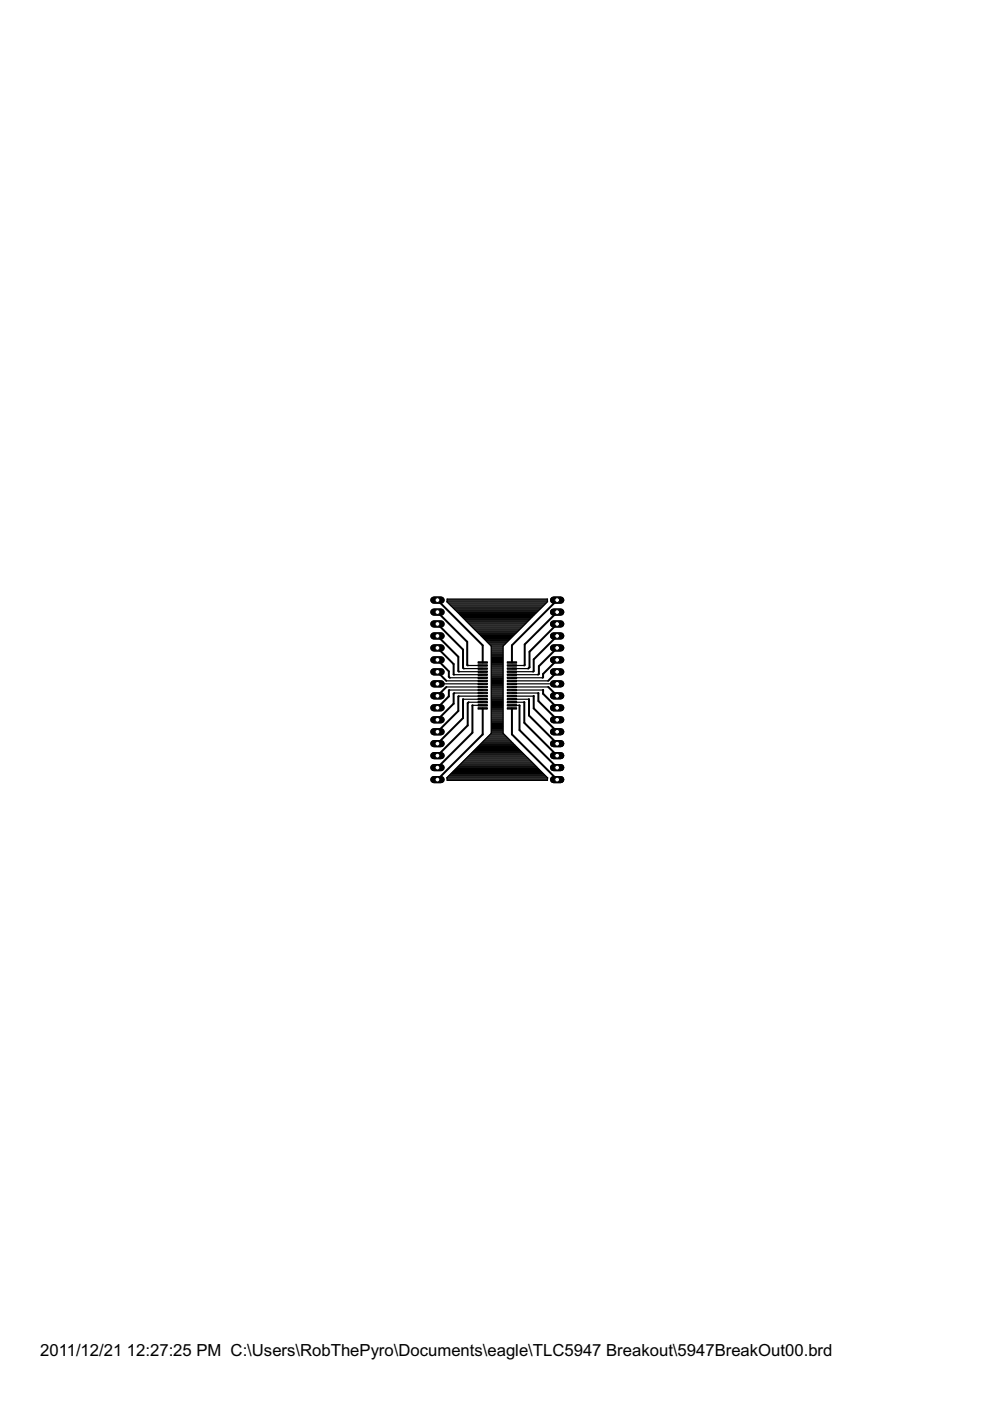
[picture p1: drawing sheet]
<svg xmlns="http://www.w3.org/2000/svg" width="210mm" height="297mm" viewBox="0 0 210 297" stroke-linecap="round" stroke-linejoin="round" font-family="sans-serif">
<defs><g id="words">
<g font-size="4">
<text x="8.5" y="287.5">2011/12/21</text>
<text x="26.9" y="287.5">12:27:25 PM C:\Users\RobThePyro\Documents\eagle\TLC5947 Breakout\5947BreakOut00.brd</text>
</g>
</g></defs>
<path d="M92 165.3h1.5z" fill="#000" stroke="#000" stroke-width="1.5"/>
<circle cx="92.8" cy="165.3" r=".51" fill="#fff" stroke="#000" stroke-width=".21"/>
<path d="M92 162.8h1.5z" fill="#000" stroke="#000" stroke-width="1.5"/>
<circle cx="92.8" cy="162.8" r=".51" fill="#fff" stroke="#000" stroke-width=".21"/>
<path d="M92 160.2h1.5z" fill="#000" stroke="#000" stroke-width="1.5"/>
<circle cx="92.8" cy="160.2" r=".51" fill="#fff" stroke="#000" stroke-width=".21"/>
<path d="M92 157.7h1.5z" fill="#000" stroke="#000" stroke-width="1.5"/>
<circle cx="92.8" cy="157.7" r=".51" fill="#fff" stroke="#000" stroke-width=".21"/>
<path d="M92 155.2h1.5z" fill="#000" stroke="#000" stroke-width="1.5"/>
<circle cx="92.8" cy="155.2" r=".51" fill="#fff" stroke="#000" stroke-width=".21"/>
<path d="M92 152.6h1.5z" fill="#000" stroke="#000" stroke-width="1.5"/>
<circle cx="92.8" cy="152.6" r=".51" fill="#fff" stroke="#000" stroke-width=".21"/>
<path d="M92 150.1h1.5z" fill="#000" stroke="#000" stroke-width="1.5"/>
<circle cx="92.8" cy="150.1" r=".51" fill="#fff" stroke="#000" stroke-width=".21"/>
<path d="M92 147.5h1.5z" fill="#000" stroke="#000" stroke-width="1.5"/>
<circle cx="92.8" cy="147.5" r=".51" fill="#fff" stroke="#000" stroke-width=".21"/>
<path d="M92 145h1.5z" fill="#000" stroke="#000" stroke-width="1.5"/>
<circle cx="92.8" cy="145" r=".51" fill="#fff" stroke="#000" stroke-width=".21"/>
<path d="M92 142.5h1.5z" fill="#000" stroke="#000" stroke-width="1.5"/>
<circle cx="92.8" cy="142.5" r=".51" fill="#fff" stroke="#000" stroke-width=".21"/>
<path d="M92 139.9h1.5z" fill="#000" stroke="#000" stroke-width="1.5"/>
<circle cx="92.8" cy="139.9" r=".51" fill="#fff" stroke="#000" stroke-width=".21"/>
<path d="M92 137.4h1.5z" fill="#000" stroke="#000" stroke-width="1.5"/>
<circle cx="92.8" cy="137.4" r=".51" fill="#fff" stroke="#000" stroke-width=".21"/>
<path d="M92 134.8h1.5z" fill="#000" stroke="#000" stroke-width="1.5"/>
<circle cx="92.8" cy="134.8" r=".51" fill="#fff" stroke="#000" stroke-width=".21"/>
<path d="M92 132.3h1.5z" fill="#000" stroke="#000" stroke-width="1.5"/>
<circle cx="92.8" cy="132.3" r=".51" fill="#fff" stroke="#000" stroke-width=".21"/>
<path d="M92 129.8h1.5z" fill="#000" stroke="#000" stroke-width="1.5"/>
<circle cx="92.8" cy="129.8" r=".51" fill="#fff" stroke="#000" stroke-width=".21"/>
<path d="M92 127.2h1.5z" fill="#000" stroke="#000" stroke-width="1.5"/>
<circle cx="92.8" cy="127.2" r=".51" fill="#fff" stroke="#000" stroke-width=".21"/>
<path d="M117.4 127.2h1.5z" fill="#000" stroke="#000" stroke-width="1.5"/>
<circle cx="118.1" cy="127.2" r=".51" fill="#fff" stroke="#000" stroke-width=".21"/>
<path d="M117.4 129.8h1.5z" fill="#000" stroke="#000" stroke-width="1.5"/>
<circle cx="118.1" cy="129.8" r=".51" fill="#fff" stroke="#000" stroke-width=".21"/>
<path d="M117.4 132.3h1.5z" fill="#000" stroke="#000" stroke-width="1.5"/>
<circle cx="118.1" cy="132.3" r=".51" fill="#fff" stroke="#000" stroke-width=".21"/>
<path d="M117.4 134.8h1.5z" fill="#000" stroke="#000" stroke-width="1.5"/>
<circle cx="118.1" cy="134.8" r=".51" fill="#fff" stroke="#000" stroke-width=".21"/>
<path d="M117.4 137.4h1.5z" fill="#000" stroke="#000" stroke-width="1.5"/>
<circle cx="118.1" cy="137.4" r=".51" fill="#fff" stroke="#000" stroke-width=".21"/>
<path d="M117.4 139.9h1.5z" fill="#000" stroke="#000" stroke-width="1.5"/>
<circle cx="118.1" cy="139.9" r=".51" fill="#fff" stroke="#000" stroke-width=".21"/>
<path d="M117.4 142.5h1.5z" fill="#000" stroke="#000" stroke-width="1.5"/>
<circle cx="118.1" cy="142.5" r=".51" fill="#fff" stroke="#000" stroke-width=".21"/>
<path d="M117.4 145h1.5z" fill="#000" stroke="#000" stroke-width="1.5"/>
<circle cx="118.1" cy="145" r=".51" fill="#fff" stroke="#000" stroke-width=".21"/>
<path d="M117.4 147.5h1.5z" fill="#000" stroke="#000" stroke-width="1.5"/>
<circle cx="118.1" cy="147.5" r=".51" fill="#fff" stroke="#000" stroke-width=".21"/>
<path d="M117.4 150.1h1.5z" fill="#000" stroke="#000" stroke-width="1.5"/>
<circle cx="118.1" cy="150.1" r=".51" fill="#fff" stroke="#000" stroke-width=".21"/>
<path d="M117.4 152.6h1.5z" fill="#000" stroke="#000" stroke-width="1.5"/>
<circle cx="118.1" cy="152.6" r=".51" fill="#fff" stroke="#000" stroke-width=".21"/>
<path d="M117.4 155.2h1.5z" fill="#000" stroke="#000" stroke-width="1.5"/>
<circle cx="118.1" cy="155.2" r=".51" fill="#fff" stroke="#000" stroke-width=".21"/>
<path d="M117.4 157.7h1.5z" fill="#000" stroke="#000" stroke-width="1.5"/>
<circle cx="118.1" cy="157.7" r=".51" fill="#fff" stroke="#000" stroke-width=".21"/>
<path d="M117.4 160.2h1.5z" fill="#000" stroke="#000" stroke-width="1.5"/>
<circle cx="118.1" cy="160.2" r=".51" fill="#fff" stroke="#000" stroke-width=".21"/>
<path d="M117.4 162.8h1.5z" fill="#000" stroke="#000" stroke-width="1.5"/>
<circle cx="118.1" cy="162.8" r=".51" fill="#fff" stroke="#000" stroke-width=".21"/>
<path d="M117.4 165.3h1.5z" fill="#000" stroke="#000" stroke-width="1.5"/>
<circle cx="118.1" cy="165.3" r=".51" fill="#fff" stroke="#000" stroke-width=".21"/>
<g fill="#000" stroke="#000" stroke-width=".21">
<path d="M101.3 140.9h2v.3h-2zM101.3 140.3h2v.3h-2zM101.3 141.6h2v.3h-2zM101.3 142.9h2v.3h-2zM101.3 142.3h2v.3h-2zM101.3 143.6h2v.2h-2zM101.3 144.8h2v.3h-2zM101.3 144.2h2v.3h-2zM101.3 145.5h2v.3h-2zM101.3 146.8h2v.3h-2zM101.3 146.2h2v.3h-2zM101.3 147.4h2v.3h-2z"/>
<path d="M101.3 148.1h2v.3h-2zM101.3 149.4h2v.3h-2zM101.3 148.7h2v.3h-2zM101.3 150.1h2v.2h-2zM107.5 140.9h2v.3h-2zM107.5 140.3h2v.3h-2zM107.5 141.6h2v.3h-2zM107.5 142.9h2v.3h-2zM107.5 142.3h2v.3h-2zM107.5 143.6h2v.2h-2zM107.5 144.8h2v.3h-2zM107.5 144.2h2v.3h-2z"/>
<path d="M107.5 145.5h2v.3h-2zM107.5 146.8h2v.3h-2zM107.5 146.2h2v.3h-2zM107.5 147.4h2v.3h-2zM107.5 148.1h2v.3h-2zM107.5 149.4h2v.3h-2zM107.5 148.7h2v.3h-2zM107.5 150.1h2v.2h-2z"/>
</g>
<g fill="#000" stroke="#000" stroke-width=".42">
<path d="M92.8 134.8l4.4 4.5zM92.8 132.3l5.4 5.4zM92.8 129.8l6.3 6.3zM92.8 127.2l9.5 9.6zM108.5 136.8l9.6-9.6zM111.3 136.6l6.8-6.8zM118.1 132.3l-5.8 5.9zM113.2 139.8l4.9-5zM92.8 147.5l1.8-1.9zM95.2 147.6l-2.4 2.5zM92.8 152.6l3.4-3.4zM92.8 155.2l4.4-4.5z"/>
<path d="M92.8 157.7l5.4-5.4zM92.8 142.5l1.8 1.9zM95.2 143.5l.2 .2zM95.2 142.3v1.2zM92.8 139.9l2.4 2.4zM95.2 146.3v.1zM95.2 146.4v1.2zM96.2 140.8v2.2zM92.8 137.4l3.4 3.4zM96.3 146.9l-.1 .2zM96.2 147.1v2.1zM97.2 142.3l.1 .1z"/>
<path d="M97.2 139.3v3zM97.2 147.7l.1-.1zM97.2 147.7v3zM98.2 141.6l.1 .2zM98.2 137.7v3.9zM98.2 148.3v4zM99.1 141l.1 .1zM99.1 136.1v4.9zM99.2 149.1l.2-.2zM99.2 149.1v4.7zM100.2 149.6v5.7zM102.3 136.8v3.7z"/>
<path d="M102.3 150.2v5.5zM108.5 136.8v3.7zM108.5 150.2v5.5zM110.2 149.6v5.2zM111.3 141l-.2 .1zM111.2 148.9v4.3zM111.2 153.2l6.9 7zM111.3 136.6v4.4zM112 141.8l.3-.3zM112.2 148.3v3.4zM112.2 151.7l5.9 6zM112.3 138.2v3.3z"/>
<path d="M113.2 142.3l-.1 .1zM113.2 139.8v2.5zM113.2 147.6v2.6zM113.2 150.2l4.9 5zM114.1 143l.2-.1zM114.2 147v1.6zM114.2 148.6l3.9 4zM114.3 141.2v1.7zM118.1 137.4l-3.8 3.8zM115.1 143.6l-.1 .1zM115.1 142.9v.7zM115.1 142.9l3-3z"/>
<path d="M115.1 146.3v.8zM115.1 147.1l3 3zM116.2 144.4l1.9-1.9zM116.2 145.6l1.9 1.9zM92.8 160.2l6.4-6.4zM92.8 162.8l7.4-7.5zM92.8 165.3l9.5-9.6zM110.2 154.8l7.9 8zM108.5 155.7l9.6 9.6z"/>
</g>
<g fill="#000" stroke="#000" stroke-width=".25">
<path d="M94.8 127.5v.1zM94.8 127.6h21.2zM94.8 127v.5zM94.8 127h21.3zM94.8 127.4h21.3zM94.8 127.2h21.3zM95 127.8h20.8zM95.2 128.1h20.4zM95.5 128.3h19.9zM95.7 128.5h19.4zM95.9 128.7h19zM96.1 128.9h18.6z"/>
<path d="M96.4 129.2h18.1zM96.6 129.4h17.7zM96.8 129.6h17.2zM97 129.8h16.8zM97.2 130h16.4zM97.5 130.3h15.9zM97.7 130.5h15.5zM97.9 130.7h15zM98.1 130.9h14.6zM98.3 131.2h14.2zM98.6 131.4h13.7zM98.8 131.6h13.2z"/>
<path d="M99 131.8h12.8zM99.2 132.1h12.4zM99.4 132.3h12zM99.7 132.5h11.4zM99.9 132.7h11zM100.1 132.9h10.6zM100.3 133.2h10.2zM100.6 133.4h9.7zM100.8 133.6h9.2zM101 133.8h8.8zM101.2 134h8.4zM101.5 134.3h7.9z"/>
<path d="M101.7 134.5h7.5zM101.9 134.7h7zM102.1 134.9h6.6zM102.3 135.2h6.2zM102.6 135.4h5.7zM102.8 135.6h5.3zM103 135.8h4.8zM103.2 136.1h4.4zM103.4 136.3h4zM103.7 136.5h3.5zM103.9 136.7h3zM104.1 136.9h2.6z"/>
<path d="M94.8 127.6l9.4 9.4zM104.2 139.8h2.5zM104.2 139.6h2.5zM104.2 139.4h2.5zM104.2 139.1h2.5zM104.2 138.9h2.5zM104.2 138.7h2.5zM104.2 138.5h2.5zM104.2 138.3h2.5zM104.2 138h2.5zM104.2 137.8h2.5zM104.2 137.6h2.5z"/>
<path d="M104.2 137.4h2.5zM104.2 137.2h2.5zM106.7 137v18.5zM116.1 127v.5zM116.1 127.6l-9.4 9.4zM92.8 145h9.5zM94.6 144.4h7.7zM94.6 145.6h7.7zM95.2 146.3h7.1zM95.4 143.7h6.9zM96.2 143h6.1zM96.3 146.9h6z"/>
<path d="M97.3 147.6h5zM97.3 142.4h5zM98.2 148.3h4.1zM98.3 141.8h4zM99.2 141.1h3.1zM99.4 148.9h2.9zM99.8 159.8h11.2zM100.1 159.6h10.7zM100.2 149.5h2.1zM100.3 159.4h10.3zM100.5 159.1h9.8zM100.7 158.9h9.4z"/>
<path d="M100.9 158.7h9zM101.2 158.5h8.5zM101.4 158.3h8zM101.6 158h7.6zM101.8 157.8h7.2zM102.1 157.6h6.7zM102.3 157.4h6.2zM102.5 157.1h5.8zM102.7 156.9h5.4zM102.9 156.7h5zM103.2 156.5h4.5zM103.4 156.3h4z"/>
<path d="M103.6 156h3.6zM103.8 155.8h3.2zM104.1 155.6h2.7zM104.2 137v18.5zM104.2 155.4h2.5zM104.2 155.2h2.5zM104.2 154.9h2.5zM104.2 154.7h2.5zM104.2 154.5h2.5zM104.2 154.3h2.5zM104.2 154h2.5zM104.2 153.8h2.5z"/>
<path d="M104.2 153.6h2.5zM104.2 153.4h2.5zM104.2 153.1h2.5zM104.2 152.9h2.5zM104.2 152.7h2.5zM104.2 152.5h2.5zM104.2 152.3h2.5zM104.2 152h2.5zM104.2 151.8h2.5zM104.2 151.6h2.5zM104.2 151.4h2.5zM104.2 151.2h2.5z"/>
<path d="M104.2 150.9h2.5zM104.2 150.7h2.5zM104.2 150.5h2.5zM104.2 150.3h2.5zM104.2 150h2.5zM104.2 149.8h2.5zM104.2 149.6h2.5zM104.2 149.4h2.5zM104.2 149.1h2.5zM104.2 148.9h2.5zM104.2 148.7h2.5zM104.2 148.5h2.5z"/>
<path d="M104.2 148.3h2.5zM104.2 148h2.5zM104.2 147.8h2.5zM104.2 147.6h2.5zM104.2 147.4h2.5zM104.2 147.2h2.5zM104.2 146.9h2.5zM104.2 146.7h2.5zM104.2 146.5h2.5zM104.2 146.3h2.5zM104.2 146h2.5zM104.2 145.8h2.5z"/>
<path d="M104.2 145.6h2.5zM104.2 145.4h2.5zM104.2 145.2h2.5zM104.2 144.9h2.5zM104.2 144.7h2.5zM104.2 144.5h2.5zM104.2 144.3h2.5zM104.2 144h2.5zM104.2 143.8h2.5zM104.2 143.6h2.5zM104.2 143.4h2.5zM104.2 143.2h2.5z"/>
<path d="M104.2 142.9h2.5zM104.2 142.7h2.5zM104.2 142.5h2.5zM104.2 142.3h2.5zM104.2 142h2.5zM104.2 141.8h2.5zM104.2 141.6h2.5zM104.2 141.4h2.5zM104.2 141.2h2.5zM104.2 140.9h2.5zM104.2 140.7h2.5zM104.2 140.5h2.5z"/>
<path d="M104.2 140.3h2.5zM104.2 140h2.5zM106.7 155.5l9.4 9.4zM108.5 141.1h2.6zM108.5 141.8h3.5zM108.5 142.4h4.6zM108.5 143h5.6zM108.5 143.7h6.5zM108.5 144.4h7.7zM108.5 145h9.6zM108.5 145.6h7.7zM108.5 146.3h6.6z"/>
<path d="M108.5 146.9h5.6zM108.5 147.6h4.6zM108.5 148.3h3.6zM108.5 149.5h1.6zM108.5 148.9h2.6zM94.7 164.9l9.5-9.4zM94.8 164.9h21.3zM94.8 165v.5zM94.7 164.9l.1 .1zM94.8 165.4h21.3zM94.8 165.1h21.3zM95 164.7h20.9z"/>
<path d="M95.2 164.5h20.5zM95.4 164.3h20zM95.6 164h19.6zM95.8 163.8h19.2zM96.1 163.6h18.7zM96.3 163.4h18.3zM96.5 163.1h17.8zM96.7 162.9h17.4zM96.9 162.7h17zM97.2 162.5h16.5zM97.4 162.2h16zM97.6 162h15.6z"/>
<path d="M97.8 161.8h15.2zM98.1 161.6h14.7zM98.3 161.4h14.2zM98.5 161.1h13.8zM98.7 160.9h13.4zM99 160.7h12.9zM99.2 160.5h12.5zM99.4 160.3h12zM99.6 160h11.6zM116.1 165v.5zM94.8 165.5h21.3zM116.1 164.9v.1z"/>
</g>
<path d="M92 165.3h1.5z" fill="#000" stroke="#000" stroke-width="1.5"/>
<circle cx="92.8" cy="165.3" r=".51" fill="#fff" stroke="#000" stroke-width=".21"/>
<path d="M92 162.8h1.5z" fill="#000" stroke="#000" stroke-width="1.5"/>
<circle cx="92.8" cy="162.8" r=".51" fill="#fff" stroke="#000" stroke-width=".21"/>
<path d="M92 160.2h1.5z" fill="#000" stroke="#000" stroke-width="1.5"/>
<circle cx="92.8" cy="160.2" r=".51" fill="#fff" stroke="#000" stroke-width=".21"/>
<path d="M92 157.7h1.5z" fill="#000" stroke="#000" stroke-width="1.5"/>
<circle cx="92.8" cy="157.7" r=".51" fill="#fff" stroke="#000" stroke-width=".21"/>
<path d="M92 155.2h1.5z" fill="#000" stroke="#000" stroke-width="1.5"/>
<circle cx="92.8" cy="155.2" r=".51" fill="#fff" stroke="#000" stroke-width=".21"/>
<path d="M92 152.6h1.5z" fill="#000" stroke="#000" stroke-width="1.5"/>
<circle cx="92.8" cy="152.6" r=".51" fill="#fff" stroke="#000" stroke-width=".21"/>
<path d="M92 150.1h1.5z" fill="#000" stroke="#000" stroke-width="1.5"/>
<circle cx="92.8" cy="150.1" r=".51" fill="#fff" stroke="#000" stroke-width=".21"/>
<path d="M92 147.5h1.5z" fill="#000" stroke="#000" stroke-width="1.5"/>
<circle cx="92.8" cy="147.5" r=".51" fill="#fff" stroke="#000" stroke-width=".21"/>
<path d="M92 145h1.5z" fill="#000" stroke="#000" stroke-width="1.5"/>
<circle cx="92.8" cy="145" r=".51" fill="#fff" stroke="#000" stroke-width=".21"/>
<path d="M92 142.5h1.5z" fill="#000" stroke="#000" stroke-width="1.5"/>
<circle cx="92.8" cy="142.5" r=".51" fill="#fff" stroke="#000" stroke-width=".21"/>
<path d="M92 139.9h1.5z" fill="#000" stroke="#000" stroke-width="1.5"/>
<circle cx="92.8" cy="139.9" r=".51" fill="#fff" stroke="#000" stroke-width=".21"/>
<path d="M92 137.4h1.5z" fill="#000" stroke="#000" stroke-width="1.5"/>
<circle cx="92.8" cy="137.4" r=".51" fill="#fff" stroke="#000" stroke-width=".21"/>
<path d="M92 134.8h1.5z" fill="#000" stroke="#000" stroke-width="1.5"/>
<circle cx="92.8" cy="134.8" r=".51" fill="#fff" stroke="#000" stroke-width=".21"/>
<path d="M92 132.3h1.5z" fill="#000" stroke="#000" stroke-width="1.5"/>
<circle cx="92.8" cy="132.3" r=".51" fill="#fff" stroke="#000" stroke-width=".21"/>
<path d="M92 129.8h1.5z" fill="#000" stroke="#000" stroke-width="1.5"/>
<circle cx="92.8" cy="129.8" r=".51" fill="#fff" stroke="#000" stroke-width=".21"/>
<path d="M92 127.2h1.5z" fill="#000" stroke="#000" stroke-width="1.5"/>
<circle cx="92.8" cy="127.2" r=".51" fill="#fff" stroke="#000" stroke-width=".21"/>
<path d="M117.4 127.2h1.5z" fill="#000" stroke="#000" stroke-width="1.5"/>
<circle cx="118.1" cy="127.2" r=".51" fill="#fff" stroke="#000" stroke-width=".21"/>
<path d="M117.4 129.8h1.5z" fill="#000" stroke="#000" stroke-width="1.5"/>
<circle cx="118.1" cy="129.8" r=".51" fill="#fff" stroke="#000" stroke-width=".21"/>
<path d="M117.4 132.3h1.5z" fill="#000" stroke="#000" stroke-width="1.5"/>
<circle cx="118.1" cy="132.3" r=".51" fill="#fff" stroke="#000" stroke-width=".21"/>
<path d="M117.4 134.8h1.5z" fill="#000" stroke="#000" stroke-width="1.5"/>
<circle cx="118.1" cy="134.8" r=".51" fill="#fff" stroke="#000" stroke-width=".21"/>
<path d="M117.4 137.4h1.5z" fill="#000" stroke="#000" stroke-width="1.5"/>
<circle cx="118.1" cy="137.4" r=".51" fill="#fff" stroke="#000" stroke-width=".21"/>
<path d="M117.4 139.9h1.5z" fill="#000" stroke="#000" stroke-width="1.5"/>
<circle cx="118.1" cy="139.9" r=".51" fill="#fff" stroke="#000" stroke-width=".21"/>
<path d="M117.4 142.5h1.5z" fill="#000" stroke="#000" stroke-width="1.5"/>
<circle cx="118.1" cy="142.5" r=".51" fill="#fff" stroke="#000" stroke-width=".21"/>
<path d="M117.4 145h1.5z" fill="#000" stroke="#000" stroke-width="1.5"/>
<circle cx="118.1" cy="145" r=".51" fill="#fff" stroke="#000" stroke-width=".21"/>
<path d="M117.4 147.5h1.5z" fill="#000" stroke="#000" stroke-width="1.5"/>
<circle cx="118.1" cy="147.5" r=".51" fill="#fff" stroke="#000" stroke-width=".21"/>
<path d="M117.4 150.1h1.5z" fill="#000" stroke="#000" stroke-width="1.5"/>
<circle cx="118.1" cy="150.1" r=".51" fill="#fff" stroke="#000" stroke-width=".21"/>
<path d="M117.4 152.6h1.5z" fill="#000" stroke="#000" stroke-width="1.5"/>
<circle cx="118.1" cy="152.6" r=".51" fill="#fff" stroke="#000" stroke-width=".21"/>
<path d="M117.4 155.2h1.5z" fill="#000" stroke="#000" stroke-width="1.5"/>
<circle cx="118.1" cy="155.2" r=".51" fill="#fff" stroke="#000" stroke-width=".21"/>
<path d="M117.4 157.7h1.5z" fill="#000" stroke="#000" stroke-width="1.5"/>
<circle cx="118.1" cy="157.7" r=".51" fill="#fff" stroke="#000" stroke-width=".21"/>
<path d="M117.4 160.2h1.5z" fill="#000" stroke="#000" stroke-width="1.5"/>
<circle cx="118.1" cy="160.2" r=".51" fill="#fff" stroke="#000" stroke-width=".21"/>
<path d="M117.4 162.8h1.5z" fill="#000" stroke="#000" stroke-width="1.5"/>
<circle cx="118.1" cy="162.8" r=".51" fill="#fff" stroke="#000" stroke-width=".21"/>
<path d="M117.4 165.3h1.5z" fill="#000" stroke="#000" stroke-width="1.5"/>
<circle cx="118.1" cy="165.3" r=".51" fill="#fff" stroke="#000" stroke-width=".21"/>
<use href="#words"/>
</svg>
